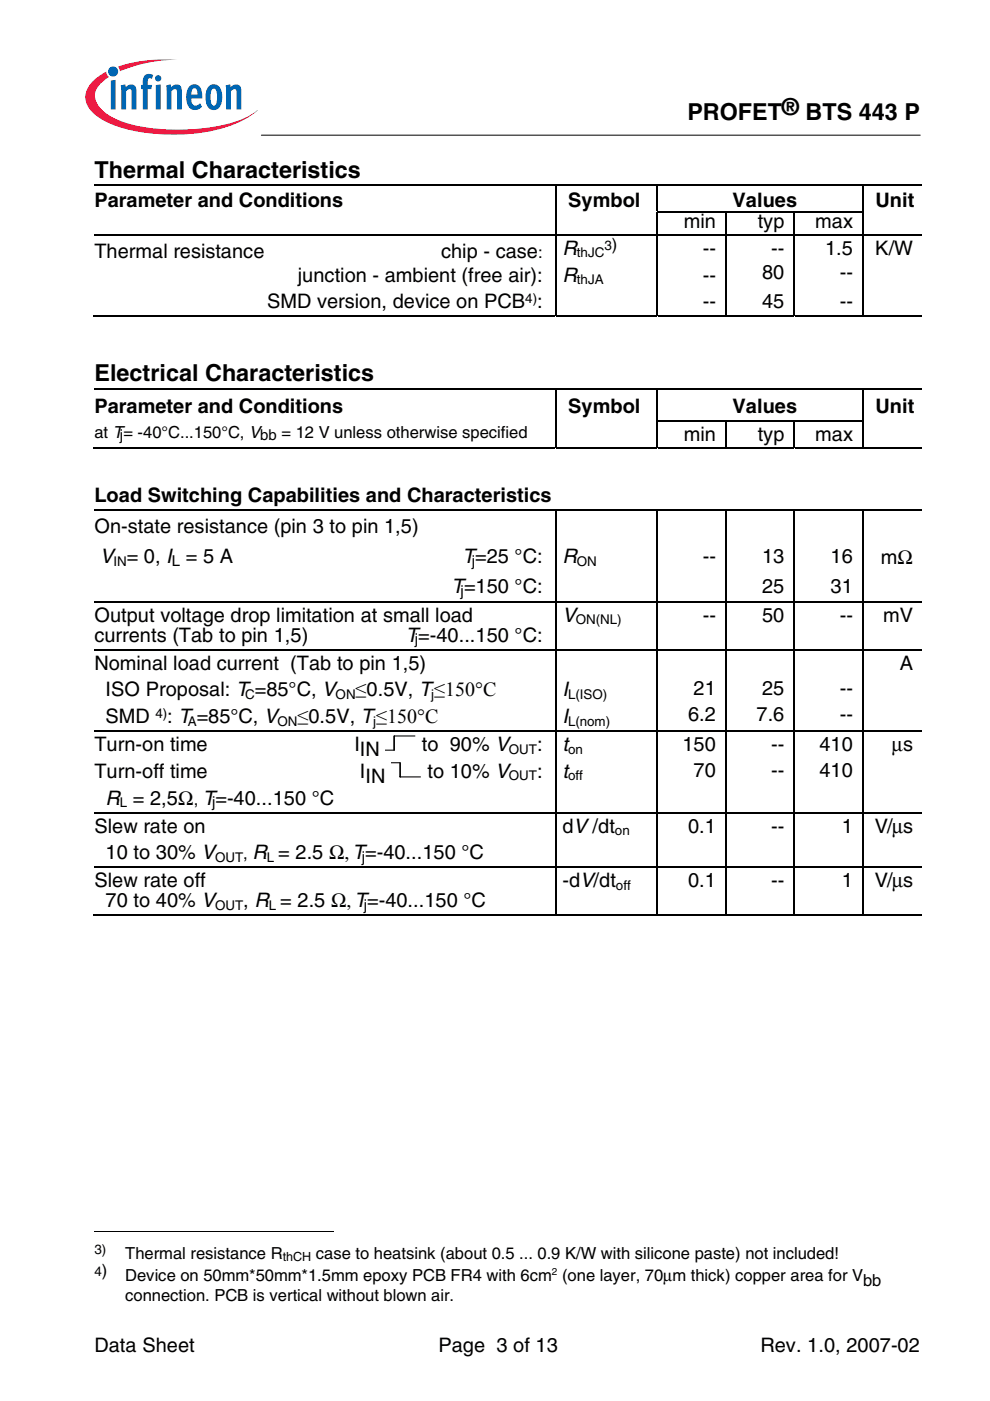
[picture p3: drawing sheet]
<svg xmlns="http://www.w3.org/2000/svg" width="210mm" height="297mm" viewBox="0 0 210 297" stroke-linecap="round" stroke-linejoin="round" font-family="sans-serif">
<defs><g id="words">
<g font-size="5">
<text x="145.8" y="25.5">PROFET® BTS 443 P</text>
<text x="20" y="37.6">Thermal Characteristics</text>
<text x="20" y="80.8">Electrical Characteristics</text>
</g>
<g font-size="4.2">
<text x="20" y="43.9">Parameter and Conditions</text>
<text x="120.5" y="43.9">Symbol</text>
<text x="155.3" y="43.9">Values</text>
<text x="185.6" y="43.9">Unit</text>
<text x="145" y="48.4">min</text>
<text x="160.7" y="48.4">typ</text>
<text x="172.9" y="48.4">max</text>
<text x="20" y="54.7">Thermal resistance</text>
<text x="63.2" y="59.7">junction - ambient (free air):</text>
<text x="93.5" y="54.7">chip - case</text>
<text x="119.3" y="54">R</text>
<text x="119.3" y="59.7">R</text>
<text x="149" y="59.8">--</text>
<text x="149" y="54.1">--</text>
<text x="161.6" y="59.1">80</text>
<text x="163.5" y="54.1">--</text>
<text x="174.9" y="54.1">1.5</text>
<text x="178.1" y="59.1">--</text>
<text x="185.6" y="54">K/W</text>
<text x="56.6" y="65.2">SMD version, device on PCB :</text>
<text x="149" y="65.2">--</text>
<text x="161.6" y="65.2">45</text>
<text x="178.1" y="65.2">--</text>
<text x="20" y="87.5">Parameter and Conditions</text>
<text x="120.5" y="87.5">Symbol</text>
<text x="155.3" y="87.5">Values</text>
<text x="185.6" y="87.5">Unit</text>
<text x="145" y="93.5">min</text>
<text x="160.7" y="93.5">typ</text>
<text x="172.9" y="93.5">max</text>
<text x="20" y="106.5">Load Switching Capabilities and Characteristics</text>
<text x="20" y="113">On-state resistance (pin 3 to pin 1,5)</text>
<text x="21.2" y="119.4">V = 0, I = 5 A</text>
<text x="98.1" y="119.4">T=25 °C:</text>
<text x="119.3" y="119.4">R</text>
<text x="149" y="119.4">--</text>
<text x="161.6" y="119.4">13</text>
<text x="176.1" y="119.4">16</text>
<text x="186.8" y="119.6">mΩ</text>
<text x="95.7" y="125.8">T=150 °C:</text>
<text x="161.6" y="125.8">25</text>
<text x="176.1" y="125.8">31</text>
<text x="20" y="131.8">Output voltage drop limitation at small load</text>
<text x="119.3" y="131.8">V</text>
<text x="149" y="131.8">--</text>
<text x="161.6" y="131.8">50</text>
<text x="178.1" y="131.8">--</text>
<text x="187.2" y="131.8">mV</text>
<text x="20" y="136.1">currents (Tab to pin 1,5)</text>
<text x="86" y="136.1">T=-40...150 °C:</text>
<text x="20" y="142">Nominal load current (Tab to pin 1,5)</text>
<text x="190.8" y="142">A</text>
<text x="22.4" y="147.7">ISO Proposal: T =85°C, V</text>
<text x="75.4" y="147.7">≤0.5V, T≤150°C</text>
<text x="119.3" y="147.7">I</text>
<text x="147.1" y="147.4">21</text>
<text x="161.6" y="147.4">25</text>
<text x="178.1" y="147.4">--</text>
<text x="22.4" y="153.3">SMD</text>
<text x="35.5" y="153.3">: T=85°C, V</text>
<text x="63.1" y="153.3">≤0.5V, T≤150°C</text>
<text x="119.3" y="153.3">I</text>
<text x="145.9" y="152.9">6.2</text>
<text x="160.4" y="152.9">7.6</text>
<text x="178.1" y="152.9">--</text>
<text x="20" y="159.3">Turn-on time</text>
<text x="75.1" y="159.3">I</text>
<text x="76.3" y="160.3">IN</text>
<text x="89.5" y="159.3">to 90% V</text>
<text x="113.9" y="159.3">:</text>
<text x="119.3" y="159.3">t</text>
<text x="144.7" y="159.3">150</text>
<text x="163.5" y="159.3">--</text>
<text x="173.7" y="159.3">410</text>
<text x="189.1" y="159.3">µs</text>
<text x="20" y="164.9">Turn-off time</text>
<text x="76.3" y="164.9">I</text>
<text x="77.5" y="166">IN</text>
<text x="90.6" y="164.9">to 10% V</text>
<text x="113.9" y="164.9">:</text>
<text x="119.3" y="164.9">t</text>
<text x="147.1" y="164.7">70</text>
<text x="163.5" y="164.7">--</text>
<text x="173.7" y="164.7">410</text>
<text x="22.4" y="170.6">R = 2,5Ω T=-40...150 °C</text>
<text x="20" y="176.5">Slew rate on</text>
<text x="119.3" y="176.5">dV/dt</text>
<text x="145.9" y="176.5">0.1</text>
<text x="163.5" y="176.5">--</text>
<text x="178.5" y="176.5">1</text>
<text x="185.5" y="176.5">V/µs</text>
<text x="22.4" y="182.2">10 to 30% V</text>
<text x="53.5" y="182.2">R = 2.5 Ω,T=-40...150 °C</text>
<text x="20" y="188.1">Slew rate off</text>
<text x="119.3" y="188.1">-dV/dt</text>
<text x="145.9" y="188.1">0.1</text>
<text x="163.5" y="188.1">--</text>
<text x="178.5" y="188.1">1</text>
<text x="185.5" y="188.1">V/µs</text>
<text x="22.4" y="192.4">70 to 40% V</text>
<text x="51.6" y="192.4">, R = 2.5 Ω,T=-40...150 °C</text>
<text x="20" y="286.6">Data Sheet</text>
<text x="93" y="286.6">Page 3 of 13</text>
<text x="161.2" y="286.6">Rev. 1.0, 2007-02</text>
</g>
<g font-size="3.5">
<text x="129.7" y="53">)</text>
<text x="114.1" y="54.7">:</text>
<text x="20" y="92.8">at Tj= -40°C...150°C, Vbb = 12 V unless otherwise specified</text>
<text x="41.1" y="170.6">,</text>
<text x="51.6" y="182.2">,</text>
<text x="26.5" y="266.9">Thermal resistance R</text>
<text x="67" y="266.9">case to heatsink (about 0.5 ... 0.9 K/W with silicone paste) not included!</text>
<text x="21.6" y="270.6">)</text>
<text x="26.5" y="275.9">connection. PCB is vertical without blown air.</text>
<text x="26.5" y="271.7">Device on 50mm*50mm*1.5mm epoxy PCB FR4 with 6cm (one layer, 70µm thick) copper area for V</text>
<text x="183" y="272.8">bb</text>
</g>
<g font-size="3.2">
<text x="36.4" y="120">L</text>
<text x="100" y="120">j</text>
<text x="97.7" y="126.4">j</text>
<text x="88" y="136.6">j</text>
<text x="45" y="171.2">j</text>
<text x="76.7" y="182.8">j</text>
<text x="77.1" y="192.9">j</text>
</g>
<g font-size="2.8">
<text x="128.1" y="53">3</text>
<text x="122.3" y="54.6">thJC</text>
<text x="111.4" y="64.2">4)</text>
<text x="122.3" y="60.2">thJA</text>
<text x="24" y="120">IN</text>
<text x="122.3" y="120">ON</text>
<text x="122.1" y="132.4">ON(NL)</text>
<text x="52" y="148.2">C</text>
<text x="71.2" y="148.2">ON</text>
<text x="91.4" y="148.2">j</text>
<text x="120.4" y="148.2">L(ISO)</text>
<text x="33" y="152.3">4)</text>
<text x="39.8" y="153.9">A</text>
<text x="58.8" y="153.9">ON</text>
<text x="79.1" y="153.9">j</text>
<text x="120.4" y="153.9">L(nom)</text>
<text x="107.9" y="159.8">OUT</text>
<text x="120.4" y="159.8">on</text>
<text x="107.9" y="165.5">OUT</text>
<text x="120.4" y="165.5">off</text>
<text x="25.4" y="171.2">L</text>
<text x="130.4" y="177.1">on</text>
<text x="45.6" y="182.8">OUT</text>
<text x="56.6" y="182.8">L</text>
<text x="130.6" y="188.7">off</text>
<text x="45.6" y="192.9">OUT</text>
<text x="57" y="192.9">L</text>
<text x="20" y="265.9">3)</text>
<text x="20" y="270.6">4</text>
</g>
<text font-size="2.7" x="59.9" y="267.5">thCH</text>
<text font-size="2.1" x="117" y="270.3">2</text>
</g></defs>
<circle cx="24" cy="15.2" r="1.07" fill="#0066b3"/>
<g fill="#ed1941">
<path d="M25 14.1l.8-.2a32.2 32.2 0 0 1 11.8-1.2 31.7 31.7 0 0 0-11.6 2.1l-.6 .3z"/>
<path d="M19.5 17.4a11 11 0 0 1 3-2.2l.2 .6 .4 .5a4.9 4.9 0 0 0-3 4.2 6.2 6.2 0 0 0 3.8 4.4 31.6 31.6 0 0 0 15.3 2.6 31.4 31.4 0 0 0 13.8-3l1.6-1.2a19.5 19.5 0 0 1-10.2 4.6 41.6 41.6 0 0 1-20.2-1.3 10 10 0 0 1-5.7-4.3 4.2 4.2 0 0 1 1-4.9z"/>
</g>
<g fill="#0066b3">
<path d="M23.5 17.1l1-.2v6.3h-1z"/>
<path d="M25.6 18.1l.9-.2 .2 .6a1.2 1.2 0 0 1 1.4-.6 1.2 1.2 0 0 1 .8 1.3v4h-1v-4a.41 .41 0 0 0-.7-.3l-.5 .5v3.8h-1z"/>
<path d="M30.8 15.9l.7-.2 .8 .1 .2 .1-.3 .8-.1-.1a.47 .47 0 0 0-.7 .3l-.1 1.1h1l-.2 .9h-.8v4.3h-1v-4.3h-.4v-.9h.4v-.7a1.74 1.74 0 0 1 .5-1.4z"/>
<path d="M35.2 18.1l1-.2 .1 .6a1.2 1.2 0 0 1 1.4-.6 1.2 1.2 0 0 1 .8 1.3v4h-1v-4a.41 .41 0 0 0-.6-.3l-.5 .5v3.8h-1.1z"/>
<path d="M47.8 18.1l1-.2 .1 .6a1.2 1.2 0 0 1 1.4-.6 1.2 1.2 0 0 1 .9 1.3v4h-1l-.1-4a.41 .41 0 0 0-.6-.3l-.5 .5v3.8h-1z"/>
<path d="M32.9 16.6a.67 .67 0 0 1 1.3 0 .67 .67 0 0 1-1.3 0zM33 18l1.1-.1v5.3h-1.1z"/>
<path d="M40.2 18.2a1.57 1.57 0 0 1 1.7-.2 1.57 1.57 0 0 1 .9 1.5l.1 1.4h-2.3a1.07 1.07 0 0 0 .2 1.1 1.07 1.07 0 0 0 1.1 .3l.5-.4 .4 .7a1.85 1.85 0 0 1-2.1 .6 1.85 1.85 0 0 1-1.2-1.9l.1-1.7 .2-.7zM40.8 18.9l-.2 1.2h1.3l-.1-.8a.57 .57 0 0 0-.3-.5 .57 .57 0 0 0-.7 .1z"/>
<path d="M44.4 18.2a1.74 1.74 0 0 1 1.9 0 1.74 1.74 0 0 1 .8 1.7v1.2a1.93 1.93 0 0 1-2.3 2.2 2.88 2.88 0 0 1-1.2-3.3 2.74 2.74 0 0 1 .8-1.8zM45 18.9a4.2 4.2 0 0 0 0 3.4l.3 .1a1.51 1.51 0 0 0 .7-1.8v-.4a1.16 1.16 0 0 0-.7-1.4z"/>
</g>
<path d="M55.4 28.7h139.7M20 261.2h50.8" fill="none" stroke="#000" stroke-width=".21"/>
<g fill="none" stroke="#000" stroke-width=".25">
<path d="M20 39.3h119.3M117.8 39.5v5.2M139.4 39.5v5.2M139.5 39.3h55.9M183 39.5v5.2M20 49.9h175.4M117.8 45v4.7M117.8 50v17.1M139.3 44.9h43.8M139.4 45v4.7M139.4 50v17.1M153.9 45v4.7"/>
<path d="M153.9 50v17.1M168.4 45v4.7M168.4 50v17.1M183 45v4.7M183 50v17.1M19.8 66.9h97.9M117.9 66.9h21.4M139.5 66.9h14.3M154.1 66.9h14.2M168.6 66.9h14.2M183.1 66.9h12.4M19.8 95h97.9"/>
<path d="M20 82.5h119.3M117.8 82.6v6.5M117.8 89.4v5.7M117.9 95h21.4M139.3 89.2h43.8M139.4 82.6v6.5M139.4 89.4v5.7M139.5 82.5h55.9M139.5 95h14.3M153.9 89.4v5.7M154.1 95h14.2M168.4 89.4v5.7"/>
<path d="M168.6 95h14.2M183 82.6v6.5M183 89.4v5.7M183.1 95h12.4M20 108.2h175.4M117.8 108.3v19.2M139.4 108.3v19.2M153.9 108.3v19.2M168.4 108.3v19.2M183 108.3v19.2M20 127.6h175.4M20 137.8h175.4"/>
<path d="M117.8 127.7v9.9M117.8 137.9v17M139.4 127.7v9.9M139.4 137.9v17M153.9 127.7v9.9M153.9 137.9v17M168.4 127.7v9.9M168.4 137.9v17M183 127.7v9.9M183 137.9v17M20 155h175.4M117.8 155.2v17"/>
<path d="M139.4 155.2v17M153.9 155.2v17M168.4 155.2v17M183 155.2v17M20 172.3h175.4M117.8 172.4v11.4M139.4 172.4v11.4M153.9 172.4v11.4M168.4 172.4v11.4M183 172.4v11.4M19.8 194.1h97.9M20 183.9h175.4"/>
<path d="M117.8 184v10.2M117.9 194.1h21.4M139.4 184v10.2M139.5 194.1h14.3M153.9 184v10.2M154.1 194.1h14.2M168.4 184v10.2M168.6 194.1h14.2M183 184v10.2M183.1 194.1h12.4"/>
</g>
<path d="M139.3 39.2h.2v.3h-.2zM117.7 44.7h.2v.3h-.2zM117.7 89.1h.2v.3h-.2zM139.3 82.4h.2v.2h-.2z" fill="#000"/>
<path d="M83.6 156v3.1h-1.9M83.7 156h4.2M82.9 161.7h1.8M84.8 161.7v3M84.9 164.7h4.2" fill="none" stroke="#000" stroke-width=".28"/>
<use href="#words"/>
</svg>
